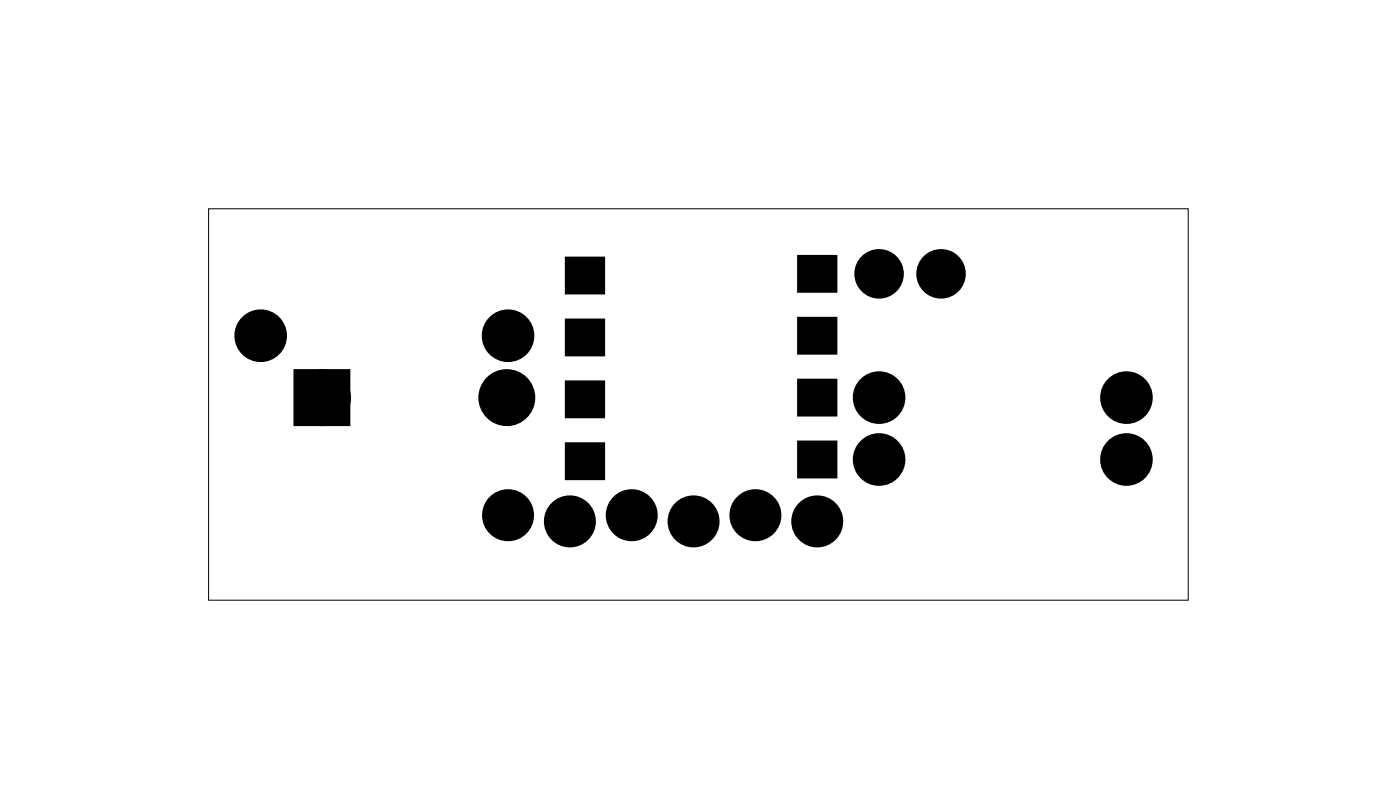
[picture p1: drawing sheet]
<svg xmlns="http://www.w3.org/2000/svg" width="58mm" height="33mm" viewBox="0 0 58 33" stroke-linecap="round" stroke-linejoin="round" font-family="sans-serif">
<path d="M8.6 8.6h40.2v16h-40.2z" fill="none" stroke="#000" stroke-width=".04"/>
<g fill="#000">
<circle cx="10.7" cy="13.8" r=".7"/>
<circle cx="13.2" cy="16.3" r=".79"/>
<circle cx="20.8" cy="16.3" r=".79"/>
<circle cx="20.9" cy="13.8" r=".7"/>
<circle cx="36.1" cy="18.9" r=".7"/>
<circle cx="36.1" cy="16.3" r=".7"/>
<circle cx="36.1" cy="11.2" r=".64"/>
<circle cx="38.7" cy="11.2" r=".64"/>
<circle cx="46.3" cy="18.9" r=".7"/>
<circle cx="46.3" cy="16.3" r=".7"/>
<circle cx="20.9" cy="21.1" r=".72"/>
<circle cx="23.4" cy="21.4" r=".72"/>
<circle cx="25.9" cy="21.1" r=".72"/>
<circle cx="28.5" cy="21.4" r=".72"/>
<circle cx="31" cy="21.1" r=".72"/>
<circle cx="33.6" cy="21.4" r=".72"/>
</g>
<g fill="none" stroke="#000" stroke-width=".69" stroke-linecap="butt">
<circle cx="20.9" cy="21.1" r=".72"/>
<circle cx="23.4" cy="21.4" r=".72"/>
<circle cx="25.9" cy="21.1" r=".72"/>
<circle cx="28.5" cy="21.4" r=".72"/>
<circle cx="31" cy="21.1" r=".72"/>
<circle cx="33.6" cy="21.4" r=".72"/>
</g>
<path d="M12.4 15.5h1.6v1.6h-1.6zM23.3 10.7h1.4v1.3h-1.4zM23.3 13.2h1.4v1.3h-1.4zM23.3 15.7h1.4v1.3h-1.4zM23.3 18.3h1.4v1.3h-1.4zM32.9 10.6h1.4v1.3h-1.4zM32.9 13.1h1.4v1.3h-1.4zM32.9 15.7h1.4v1.3h-1.4zM32.9 18.2h1.4v1.3h-1.4z" fill="#000"/>
<path d="M23.3 10.7h1.4v1.3h-1.4zM23.3 13.2h1.4v1.3h-1.4zM23.3 15.7h1.4v1.3h-1.4zM23.3 18.3h1.4v1.3h-1.4zM32.9 10.6h1.4v1.3h-1.4zM32.9 13.1h1.4v1.3h-1.4zM32.9 15.7h1.4v1.3h-1.4zM32.9 18.2h1.4v1.3h-1.4zM33.6 16.3h.1" fill="none" stroke="#000" stroke-width=".25"/>
<g fill="none" stroke="#000" stroke-width=".76" stroke-linecap="butt">
<path d="M12.4 15.5h1.6v1.6h-1.6z"/>
<circle cx="10.7" cy="13.8" r=".7"/>
<circle cx="13.2" cy="16.3" r=".79"/>
<circle cx="20.8" cy="16.3" r=".79"/>
<circle cx="20.9" cy="13.8" r=".7"/>
<circle cx="36.1" cy="16.3" r=".7"/>
<circle cx="36.1" cy="18.9" r=".7"/>
<circle cx="36.1" cy="11.2" r=".64"/>
<circle cx="38.7" cy="11.2" r=".64"/>
<circle cx="46.3" cy="16.3" r=".7"/>
<circle cx="46.3" cy="18.9" r=".7"/>
</g>
</svg>
